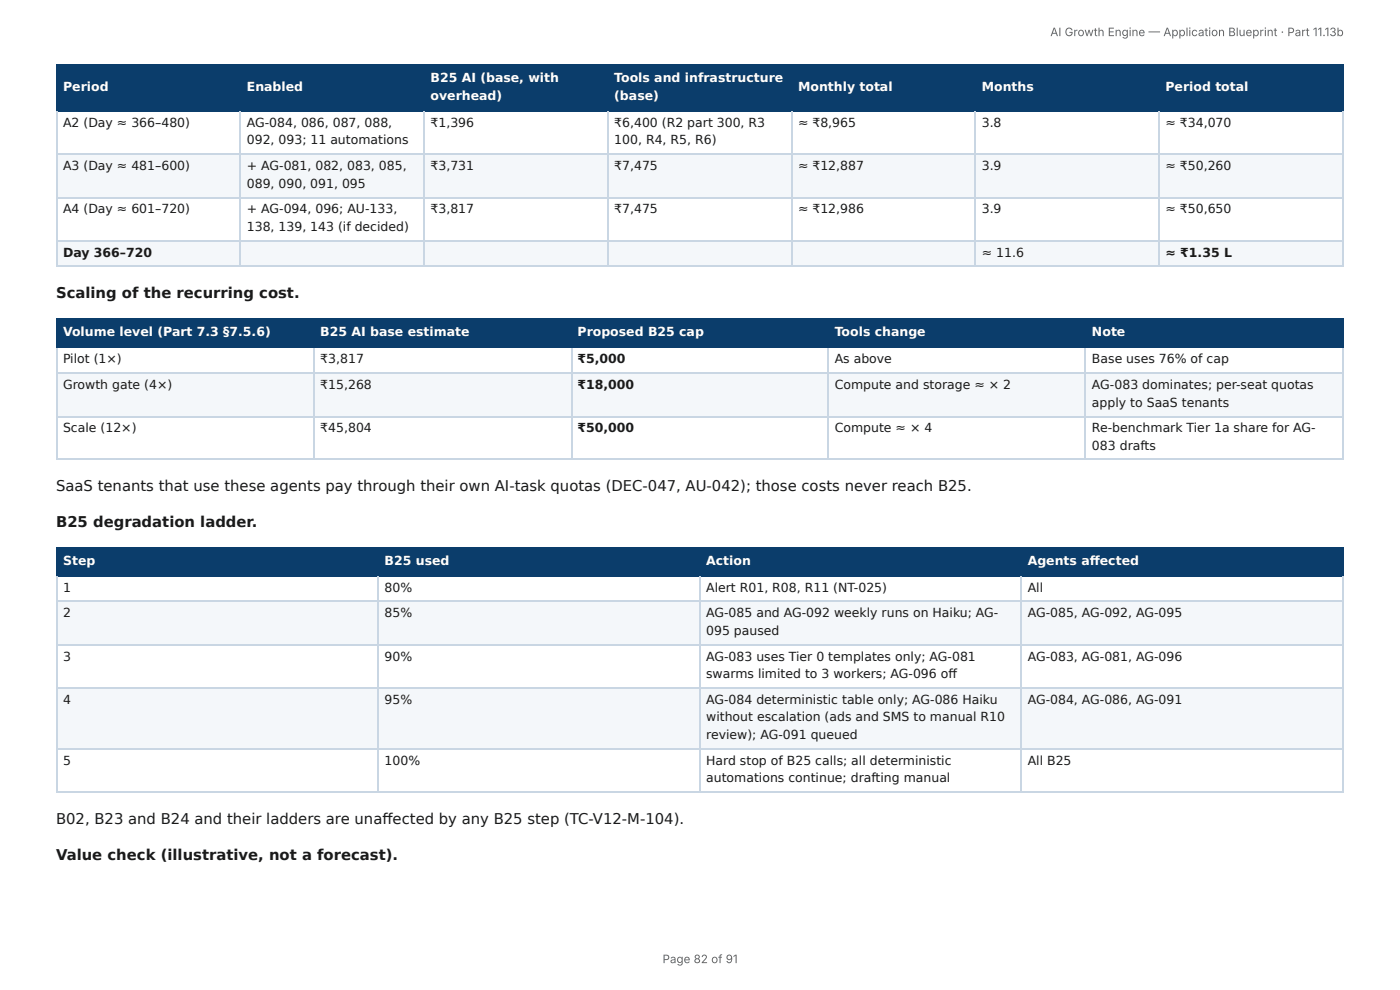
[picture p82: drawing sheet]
<svg xmlns="http://www.w3.org/2000/svg" width="297mm" height="210mm" viewBox="0 0 297 210" stroke-linecap="round" stroke-linejoin="round" font-family="sans-serif">
<defs><g id="words">
<g font-size="3.1" fill="#1a1a1a">
<text x="11.9" y="63.2">Scaling of the recurring cost.</text>
<text x="11.9" y="104.2">SaaS tenants that use these agents pay through their own AI-task quotas (DEC-047, AU-042); those costs never reach B25.</text>
<text x="11.9" y="111.9">B25 degradation ladder.</text>
<text x="11.9" y="175.1">B02, B23 and B24 and their ladders are unaff ected by any B25 step (TC-V12-M-104).</text>
<text x="11.9" y="182.5">Value check (illustrative, not a forecast).</text>
</g>
<g font-size="2.6" fill="#fff">
<text x="91.4" y="17.5">B25 AI (base, with</text>
<text x="130.5" y="17.5">Tools and infrastructure</text>
<text x="13.4" y="19.2">Period</text>
<text x="52.4" y="19.2">Enabled</text>
<text x="91.4" y="21.2">overhead)</text>
<text x="130.5" y="21.2">(base)</text>
<text x="169.5" y="19.2">Monthly total</text>
<text x="208.5" y="19.2">Months</text>
<text x="247.5" y="19.2">Period total</text>
<text x="13.4" y="71.4">Volume level (Part 7.3 §7.5.6)</text>
<text x="68" y="71.4">B25 AI base estimate</text>
<text x="122.7" y="71.4">Proposed B25 cap</text>
<text x="177.3" y="71.4">Tools change</text>
<text x="231.9" y="71.4">Note</text>
<text x="13.4" y="119.9">Step</text>
<text x="81.7" y="119.9">B25 used</text>
<text x="150" y="119.9">Action</text>
<text x="218.3" y="119.9">Agents aff ected</text>
</g>
<g font-size="2.6" fill="#1a1a1a">
<text x="13.4" y="26.9">A2 (Day ≈ 366–480)</text>
<text x="52.4" y="26.9">AG-084, 086, 087, 088,</text>
<text x="91.4" y="26.9">₹1,396</text>
<text x="130.5" y="26.9">₹6,400 (R2 part 300, R3</text>
<text x="169.5" y="26.9">≈ ₹8,965</text>
<text x="208.5" y="26.9">3.8</text>
<text x="247.5" y="26.9">≈ ₹34,070</text>
<text x="52.4" y="30.7">092, 093; 11 automations</text>
<text x="130.5" y="30.7">100, R4, R5, R6)</text>
<text x="13.4" y="36.1">A3 (Day ≈ 481–600)</text>
<text x="52.4" y="36.1">+ AG-081, 082, 083, 085,</text>
<text x="52.4" y="39.9">089, 090, 091, 095</text>
<text x="91.4" y="36.1">₹3,731</text>
<text x="130.5" y="36.1">₹7,475</text>
<text x="169.5" y="36.1">≈ ₹12,887</text>
<text x="208.5" y="36.1">3.9</text>
<text x="247.5" y="36.1">≈ ₹50,260</text>
<text x="13.4" y="45.3">A4 (Day ≈ 601–720)</text>
<text x="52.4" y="45.3">+ AG-094, 096; AU-133,</text>
<text x="91.4" y="45.3">₹3,817</text>
<text x="130.5" y="45.3">₹7,475</text>
<text x="169.5" y="45.3">≈ ₹12,986</text>
<text x="208.5" y="45.3">3.9</text>
<text x="247.5" y="45.3">≈ ₹50,650</text>
<text x="52.4" y="49.1">138, 139, 143 (if decided)</text>
<text x="13.4" y="54.5">Day 366–720</text>
<text x="208.5" y="54.5">≈ 11.6</text>
<text x="247.5" y="54.5">≈ ₹1.35 L</text>
<text x="13.4" y="77.1">Pilot (1×)</text>
<text x="68" y="77.1">₹3,817</text>
<text x="122.7" y="77.1">₹5,000</text>
<text x="177.3" y="77.1">As above</text>
<text x="231.9" y="77.1">Base uses 76% of cap</text>
<text x="13.4" y="82.6">Growth gate (4×)</text>
<text x="68" y="82.6">₹15,268</text>
<text x="122.7" y="82.6">₹18,000</text>
<text x="177.3" y="82.6">Compute and storage ≈ × 2</text>
<text x="231.9" y="82.6">AG-083 dominates; per-seat quotas</text>
<text x="231.9" y="86.3">apply to SaaS tenants</text>
<text x="13.4" y="91.8">Scale (12×)</text>
<text x="68" y="91.8">₹45,804</text>
<text x="122.7" y="91.8">₹50,000</text>
<text x="177.3" y="91.8">Compute ≈ × 4</text>
<text x="231.9" y="91.8">Re-benchmark Tier 1a share for AG-</text>
<text x="231.9" y="95.5">083 drafts</text>
<text x="13.4" y="125.6">1</text>
<text x="81.7" y="125.6">80%</text>
<text x="150" y="125.6">Alert R01, R08, R11 (NT-025)</text>
<text x="218.3" y="125.6">All</text>
<text x="13.4" y="131.1">2</text>
<text x="81.7" y="131.1">85%</text>
<text x="150" y="131.1">AG-085 and AG-092 weekly runs on Haiku; AG-</text>
<text x="218.3" y="131.1">AG-085, AG-092, AG-095</text>
<text x="150" y="134.8">095 paused</text>
<text x="13.4" y="140.3">3</text>
<text x="81.7" y="140.3">90%</text>
<text x="150" y="140.3">AG-083 uses Tier 0 templates only; AG-081</text>
<text x="218.3" y="140.3">AG-083, AG-081, AG-096</text>
<text x="13.4" y="149.5">4</text>
<text x="81.7" y="149.5">95%</text>
<text x="150" y="144">swarms limited to 3 workers; AG-096 off</text>
<text x="150" y="149.5">AG-084 deterministic table only; AG-086 Haiku</text>
<text x="218.3" y="149.5">AG-084, AG-086, AG-091</text>
<text x="150" y="153.2">without escalation (ads and SMS to manual R10</text>
<text x="150" y="156.9">review); AG-091 queued</text>
<text x="13.4" y="162.4">5</text>
<text x="81.7" y="162.4">100%</text>
<text x="150" y="162.4">Hard stop of B25 calls; all deterministic</text>
<text x="150" y="166.1">automations continue; drafting manual</text>
<text x="218.3" y="162.4">All B25</text>
</g>
<g font-size="2.5" fill="#666">
<text x="223.1" y="7.7">AI Growth Engine — Application Blueprint · Part 11.13b</text>
<text x="140.7" y="204.5">Page 82 of 91</text>
</g>
</g></defs>
<g fill="#0b3d6b">
<path d="M12.2 14h39v9.5h-39z"/>
<path d="M51.2 14h39v9.5h-39z"/>
<path d="M90.2 14h39v9.5h-39z"/>
<path d="M129.2 14h39.1v9.5h-39.1z"/>
<path d="M168.3 14h39v9.5h-39z"/>
<path d="M207.3 14h39v9.5h-39z"/>
<path d="M246.3 14h39v9.5h-39z"/>
</g>
<g fill="#f4f7fa">
<path d="M12.2 32.6h39v9.2h-39z"/>
<path d="M51.2 32.6h39v9.2h-39z"/>
<path d="M90.2 32.6h39v9.2h-39z"/>
<path d="M129.2 32.6h39.1v9.2h-39.1z"/>
<path d="M168.3 32.6h39v9.2h-39z"/>
<path d="M207.3 32.6h39v9.2h-39z"/>
<path d="M246.3 32.6h39v9.2h-39z"/>
<path d="M12.2 51h39v5.5h-39z"/>
<path d="M51.2 51h39v5.5h-39z"/>
<path d="M90.2 51h39v5.5h-39z"/>
<path d="M129.2 51h39.1v5.5h-39.1z"/>
<path d="M168.3 51h39v5.5h-39z"/>
<path d="M207.3 51h39v5.5h-39z"/>
<path d="M246.3 51h39v5.5h-39z"/>
</g>
<path d="M11.9 13.9h273.4M12 13.8v9.9M51.1 13.8v9.9M90.1 13.8v9.9M129.1 13.8v9.9M168.1 13.8v9.9M207.2 13.8v9.9M246.2 13.8v9.9M285.2 13.8v9.9M11.9 23.6h273.4" fill="none" stroke="#0b3d6b" stroke-width=".25"/>
<path d="M11.9 32.8h273.4M12 23.7v32.8M51.1 23.7v32.8M90.1 23.7v32.8M129.1 23.7v32.8M168.1 23.7v32.8M207.2 23.7v32.8M246.2 23.7v32.8M285.2 23.7v32.8M11.9 42h273.4M11.9 51.2h273.4M11.9 56.4h273.4" fill="none" stroke="#c9d6e3" stroke-width=".25"/>
<g fill="#0b3d6b">
<path d="M12.2 67.7h54.4v6h-54.4z"/>
<path d="M66.6 67.7h54.7v6h-54.7z"/>
<path d="M121.3 67.7h54.7v6h-54.7z"/>
<path d="M176 67.7h54.6v6h-54.6z"/>
<path d="M230.6 67.7h54.7v6h-54.7z"/>
</g>
<g fill="#f4f7fa">
<path d="M12.2 79.1h54.4v9.2h-54.4z"/>
<path d="M66.6 79.1h54.7v9.2h-54.7z"/>
<path d="M121.3 79.1h54.7v9.2h-54.7z"/>
<path d="M176 79.1h54.6v9.2h-54.6z"/>
<path d="M230.6 79.1h54.7v9.2h-54.7z"/>
</g>
<path d="M11.9 67.8h273.4M11.9 73.8h273.4M12 67.7v6.2M66.7 67.7v6.2M121.4 67.7v6.2M175.8 67.7v6.2M230.5 67.7v6.2M285.2 67.7v6.2" fill="none" stroke="#0b3d6b" stroke-width=".25"/>
<path d="M11.9 79.3h273.4M12 73.9v23.6M66.7 73.9v23.6M121.4 73.9v23.6M175.8 73.9v23.6M230.5 73.9v23.6M285.2 73.9v23.6M11.9 88.5h273.4M11.9 97.4h273.4" fill="none" stroke="#c9d6e3" stroke-width=".25"/>
<g fill="#0b3d6b">
<path d="M12.2 116.4h68.1v6h-68.1z"/>
<path d="M80.3 116.4h68.3v6h-68.3z"/>
<path d="M148.6 116.4h68.4v6h-68.4z"/>
<path d="M217 116.4h68.3v6h-68.3z"/>
</g>
<g fill="#f4f7fa">
<path d="M12.2 127.8h68.1v9h-68.1z"/>
<path d="M80.3 127.8h68.3v9h-68.3z"/>
<path d="M148.6 127.8h68.4v9h-68.4z"/>
<path d="M217 127.8h68.3v9h-68.3z"/>
<path d="M12.2 146h68.1v12.9h-68.1z"/>
<path d="M80.3 146h68.3v12.9h-68.3z"/>
<path d="M148.6 146h68.4v12.9h-68.4z"/>
<path d="M217 146h68.3v12.9h-68.3z"/>
</g>
<path d="M11.9 116.3h273.4M12 116.2v6.2M80.4 116.2v6.2M148.7 116.2v6.2M216.8 116.2v6.2M285.2 116.2v6.2M11.9 122.3h273.4" fill="none" stroke="#0b3d6b" stroke-width=".25"/>
<path d="M11.9 127.7h273.4M11.9 136.9h273.4M12 122.4v46M80.4 122.4v46M148.7 122.4v46M216.8 122.4v46M285.2 122.4v46M11.9 146.1h273.4M11.9 159h273.4M11.9 168.2h273.4" fill="none" stroke="#c9d6e3" stroke-width=".25"/>
<use href="#words"/>
</svg>
